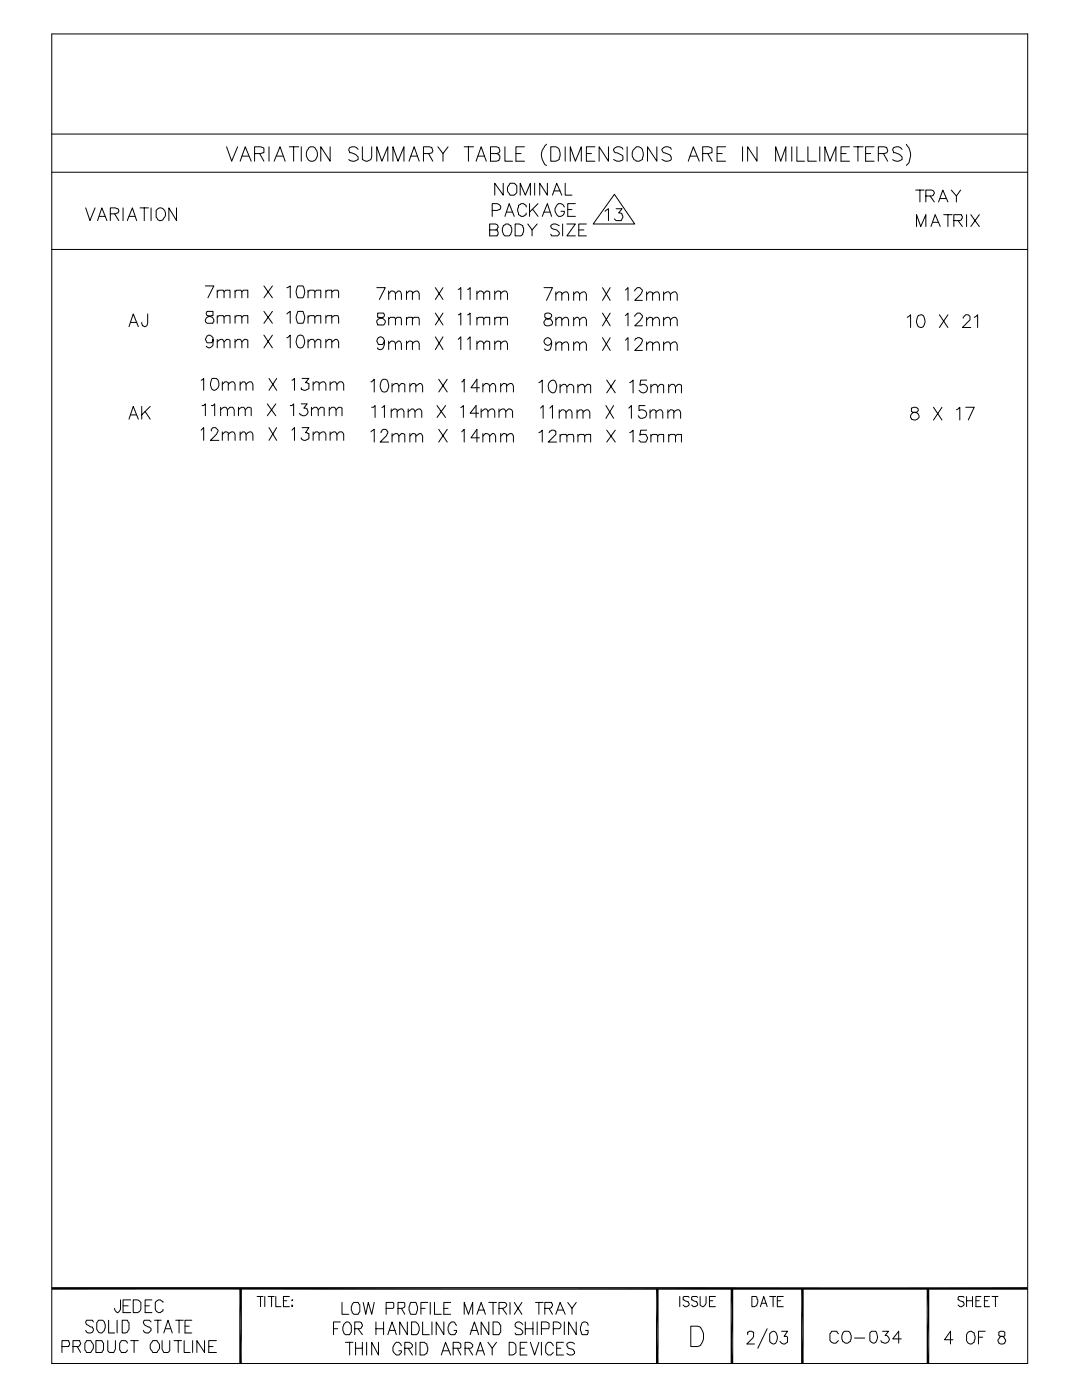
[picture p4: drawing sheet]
<svg xmlns="http://www.w3.org/2000/svg" width="216mm" height="279mm" viewBox="0 0 216 279" stroke-linecap="round" stroke-linejoin="round" font-family="sans-serif">
<g fill="none" stroke="#000" stroke-width=".2">
<path d="M10.3 6.8h194.8v265.3h-194.8zM10.3 34.4h194.8M10.3 26.8h194.8M45.2 29.3l1 2.9 1.2-2.9M47.9 32.2l1-2.9 1.2 2.9M48.3 31.2h1.3M50.8 30.6h1.2l.7-.1v-.9l-.7-.3h-1.2v2.9M51.8 30.6l.9 1.6M53.7 29.3v2.9M54.7 32.2l1.2-2.9 1 2.9M55.2 31.2h1.2M57.7 29.3h1.9"/>
<path d="M58.6 29.3v2.9M60.1 29.3v2.9M61.6 29.5l.4-.2a.97 .97 0 0 1 1.2 .7 1.36 1.36 0 0 1 .1 1.5 1.36 1.36 0 0 1-1.3 .7 1.5 1.5 0 0 1-.5-2.4zM65.9 29.3v2.9l-1.9-2.9v2.9M71.5 29.8a1.07 1.07 0 0 0-1.9 0l.2 .7 1.2 .3 .5 .5v.5a1.38 1.38 0 0 1-1.9 0M72.3 29.3v2.5l.7 .4h.3l.7-.4 .2-.5v-2M75.2 32.2v-2.9l1 2.9 1.2-2.9v2.9M78.4 32.2v-2.9l1 2.9 1.2-2.9v2.9M81.6 32.2l1-2.9 1.1 2.9M82 31.2h1.3M84.5 30.6h1.2l.5-.1a.85 .85 0 0 0 0-1l-.5-.2h-1.2v2.9M85.5 30.6l.9 1.6"/>
<path d="M87.4 29.3l1 1.3 1-1.3M88.4 30.6v1.6M92.6 29.3h1.9M93.5 29.3v2.9M95 32.2l1-2.9 1 2.9M95.3 31.2h1.4M97.9 30.6h1.2l.5-.1a.85 .85 0 0 0 0-1l-.5-.2h-1.2v2.9h1.2l.5-.2 .1-.8-.1-.4-.5-.2M100.4 36.6v2.3l-1.7-2.3v2.3M100.8 29.3v2.9h1.5M101.8 36.6h.8l.5 .5v1.3l-.5 .5h-.8a1.71 1.71 0 0 1-.4-1.8zM103 30.6h1M103.8 38.9v-2.3l1 2.3 1-2.3v2.3"/>
<path d="M104.6 29.3h-1.6v2.9h1.6M106.7 36.6v2.3M109.1 28.8l-.4 .3a2.67 2.67 0 0 0 .4 3.9M109.2 36.6v2.3l-1.5-2.3v2.3M109.9 29.3h1a1.63 1.63 0 0 1 .7 2.2v.3l-.7 .4h-1zM110.2 38.9l.9-2.3 1 2.3M110.6 38.1h1.2M112.8 36.6v2.3h1.3M112.8 29.3v2.9M113.8 32.2v-2.9l1 2.9 1.2-2.9v2.9M117 30.6h1M118.7 29.3h-1.7v2.9h1.7"/>
<path d="M121.4 29.3v2.9l-1.9-2.9v2.9M122.6 38.8l4.1 5.9h-8.3zM124.3 29.8a1.01 1.01 0 0 0-1-.5 1.01 1.01 0 0 0-.9 .7l.4 .5h.3l1.2 .7v.6a1.38 1.38 0 0 1-1.9 0M125.1 29.3v2.9M127 29.3a1.14 1.14 0 0 1 1.4 1.2l-.2 1.3-.7 .4a1.36 1.36 0 0 1-1.3-.7 1.36 1.36 0 0 1 .1-1.5zM131.1 29.3v2.9l-1.9-2.9v2.9M133.9 29.8a1.01 1.01 0 0 0-.9-.5 1.01 1.01 0 0 0-.9 .7l.3 .5 1 .3a.87 .87 0 0 1 .4 1.2l-1 .2-.7-.4M137.3 32.2l1-2.9 1.2 2.9M137.7 31.2h1.3M140.2 30.6h1.2l.7-.1v-.9l-.7-.3h-1.2v2.9M141.2 30.6l.9 1.6M143.1 30.6h1"/>
<path d="M144.8 29.3h-1.7v2.9h1.7M148.2 29.3v2.9M151 29.3v2.9l-1.8-2.9v2.9M154.8 32.2v-2.9l1 2.9 1-2.9v2.9M158 29.3v2.9M159 29.3v2.9h1.5M161.2 29.3v2.9h1.7M163.6 29.3v2.9M164.6 32.2v-2.9l1 2.9 1.2-2.9v2.9M167.8 30.6h1M169.5 29.3h-1.7v2.9h1.7M170.3 29.3h1.9"/>
<path d="M171.2 29.3v2.9M172.7 30.6h1M174.4 29.3h-1.7v2.9h1.7M175.3 30.6h1.1l.6-.1a.85 .85 0 0 0 0-1l-.6-.2h-1.1v2.9M176.3 30.6l.8 1.6M180 29.8a1.07 1.07 0 0 0-1.9 0l.2 .7 1.2 .3 .5 .5v.5a1.38 1.38 0 0 1-1.9 0M180.8 28.8a3.4 3.4 0 0 1 .6 3.7l-.6 .5M182.7 37.9h1.7M183.6 37.9v2.4M184.7 39.1h1.2l.4-.2 .1-.3-.1-.5-.4-.2h-1.2v2.4M185.6 39.1l.8 1.2M187.6 39.6h1.2"/>
<path d="M189.8 37.9l1 1.2 .9-1.2M190.8 39.1v1.2M10.3 49.8h194.8M17.1 41.5l.8 2.5 1.1-2.5M19.5 44l.8-2.5 1 2.5M19.8 43.2h1.2M22 42.7h1l.5-.2 .2-.3-.2-.5-.5-.2h-1v2.5M22.9 42.7l.8 1.3M24.6 41.5v2.5M25.4 44l1-2.5 .9 2.5M25.7 43.2h1.2M27.9 41.5h1.7"/>
<path d="M28.8 41.5v2.5M30.1 41.5v2.5M31.2 42a1.09 1.09 0 0 1 1.6-.1 1.09 1.09 0 0 1-.1 1.6 .7 .7 0 0 1-.7 .5 .7 .7 0 0 1-.7-.5l-.1-.2zM35.2 41.5v2.5l-1.5-2.5v2.5M41 57.1h1.7l-1.2 2.3M43.3 58.3l.4-.4h.8l.2 .4v1.1M43.3 57.9v1.5M44.7 58.3l.3-.4h.9v1.5M46.9 58.3l.3-.4h.9l.2 .4v1.1M46.9 57.9v1.5M48.3 58.3l.3-.4h.8v1.5M52.7 57.1l1.7 2.3"/>
<path d="M54.4 57.1l-1.7 2.3M57.2 57.4l.7-.3v2.3M59.4 57.1h1.1a2.21 2.21 0 0 1 0 2.3h-1.1a2.21 2.21 0 0 1 0-2.3zM61.5 58.3l.3-.4h.9l.1 .4v1.1M61.5 57.9v1.5M62.8 58.3l.4-.4h.8v1.5M65 58.3l.4-.4h.8v1.5M65 57.9v1.5M66.2 58.3l.5-.4h.7l.2 .4v1.1M75.2 57.4h1.7l-1.2 2.4M77.6 58.6l.5-.5 .6 .2 .2 .3v1.2M77.6 58.1v1.7"/>
<path d="M78.9 58.6l.5-.5h.4l.1 .2 .2 .3v1.2M81.1 58.6l.5-.5 .7 .2v1.5M81.1 58.1v1.7M82.3 58.6l.3-.3 .7-.2 .4 .5v1.2M86.9 57.4l1.5 2.4M88.4 57.4l-1.5 2.4M91.4 57.7l.5-.3v2.4M93.3 57.7l.5-.3v2.4M95.2 58.6l.5-.5 .7 .2 .1 .3v1.2M95.2 58.1v1.7M96.5 58.6l.5-.5 .7 .2v1.5M97.7 45.9h1.2l.3-.2 .2-.3-.2-.5-.3-.2h-1.2v2.4h1.5a.97 .97 0 0 0 0-1.2h-.3"/>
<path d="M98.2 42h1l.5-.2 .2-.7-.7-.5h-1v2.6M98.7 58.6l.5-.5 .7 .2v1.5M98.7 58.1v1.7M99.9 58.6l.3-.3 .7-.2 .4 .5v1.2M100.4 45l.5-.3a1.16 1.16 0 0 1 1.2 .9 1.96 1.96 0 0 1-.5 1.5h-.8a1.63 1.63 0 0 1-.4-2.1zM100.8 43.2l.8-2.6 1 2.6M101.1 42.3h1.2M102.8 44.7h.8l.7 .3a1.63 1.63 0 0 1-.3 2.1h-1.2zM105 41.3v-.3l-.5-.4h-.5l-.5 .4-.2 .7 .2 1.1 .5 .4h.5l.5-.4v-.3M105.3 44.7l.9 1.2 1-1.2M105.7 40.6v2.6M106.2 45.9v1.2"/>
<path d="M106.3 41.8l1.1 1.4M107.4 40.6l-1.7 1.7M108.2 43.2l1-2.6 .9 2.6M108.5 57.4h1.7l-1.1 2.5M108.5 42.3h1.2M110.9 58.8l.5-.5 .7 .1v1.5M110.9 58.3v1.6M111.6 45l-.7-.3h-.5l-.5 .3 .2 .6 1 .3 .5 .5v.3l-.3 .4h-1.2l-.2-.4M112.1 58.8l.3-.4 .7-.1 .4 .5v1.1M112.3 44.7v2.4M112.6 41.3a.87 .87 0 0 0-.6-.6 .87 .87 0 0 0-.9 .3 1.46 1.46 0 0 0 .3 2.2 .93 .93 0 0 0 1.2-1h-.7M113.1 44.7h1.7l-1.7 2.4h1.7"/>
<path d="M113.3 41.8h.8M114.5 58.8l.5-.5h.3l.4 .5v1.1M114.5 58.3v1.6M114.8 40.6h-1.5v2.6h1.5M115.5 45.9h1M115.7 58.8l.3-.4 .7-.1 .3 .5v1.1M117 44.7h-1.5v2.4h1.5M120.2 57.4l1.6 2.5M120.7 42.2l.7-.5v2.3M121.8 57.4l-1.6 2.5M122.9 41.7h1.2l-.7 .8 .7 .2 .2 .6-.3 .7h-1.1l-.3-.3M124.8 57.9l.5-.5v2.5"/>
<path d="M126.7 58.1v-.2l.5-.5h.5l.5 .5-.4 .9-1.1 1.1h1.5M129 58.8l.5-.5 .7 .1v1.5M129 58.3v1.6M130.2 58.8l.4-.4 .6-.1 .4 .5v1.1M132.4 58.8l.4-.4 .6-.1 .4 .5v1.1M132.4 58.3v1.6M133.8 58.8l.3-.4 .7-.1 .3 .5v1.1M182.9 45.2v-2.4l.8 2.4 1-2.4v2.4M185.8 45.2l.8-2.4 1 2.4M186.1 44.4h1.2M187.3 40.3l.8-2.4 1 2.4M188.3 42.8h1.7"/>
<path d="M189.1 42.8v2.4M190.3 44h1.2l.4-.1 .1-.4-.1-.7h-1.6v2.4M191.2 44l.8 1.2M192.9 42.8v2.4M193.7 42.8l1.7 2.4M195.4 42.8l-1.7 2.4M25.7 65.2l.9-2.5 1 2.5M26.1 64.3h1.2M29.5 62.7v1.8l-.2 .5-.3 .2-.6-.2-.1-.7M40.1 75.9l.5-.4v2.4M41.3 62.1l-.2 .6 .2 .3h.2a1.16 1.16 0 0 1 1.2 1.2l-.2 .3h-1.2l-.3-.3a1.22 1.22 0 0 1 1.5-1.2v-.9zM42.3 75.5h.9a1.33 1.33 0 0 1 .5 1.4 1.33 1.33 0 0 1-1 1 1.62 1.62 0 0 1-.4-2.4z"/>
<path d="M42.5 67.7v.4l-.3 .3h-.9l-.3-.7 .3-.6 .4-.2 .5 .2 .3 .3v1.5l-.3 .4a.65 .65 0 0 1-1.1-.2M43.3 68.2l.4-.3 .7-.2 .3 .5v1.2M43.3 63.3l.4-.3h.8l.2 .3v1.2M43.3 63v1.5M43.3 67.7v1.7M44.4 76.7l.5-.5 .7 .2v1.5M44.4 76.2v1.7M44.7 68.2l.5-.5 .7 .2v1.5M44.7 63.3l.3-.3h.9v1.5M45.6 76.7l.3-.3 .7-.2 .3 .5v1.2M46.9 68.2l.5-.5h.5l.4 .5v1.2M46.9 63.3l.3-.3h.9l.2 .3v1.2"/>
<path d="M46.9 63v1.5M46.9 67.7v1.7M47.9 76.7l.5-.5h.4l.1 .2 .2 .3v1.2M47.9 76.2v1.7M48.3 68.2l.5-.5 .6 .2v1.5M48.3 63.3l.3-.3h.8v1.5M49.1 76.7l.3-.3 .7-.2 .4 .5v1.2M52.7 66.9l1.7 2.5M52.7 62.1l1.7 2.4M53.7 75.5l1.5 2.4M54.4 66.9l-1.7 2.5M54.4 62.1l-1.7 2.4"/>
<path d="M55.2 75.5l-1.5 2.4M57.2 67.4h.2l.5-.5v2.5M57.2 62.7l.7-.6v2.4M58.3 75.9l.5-.4v2.4M59.4 67.1a.72 .72 0 0 1 1.2 .3 1.53 1.53 0 0 1-.5 2h-.3a1.62 1.62 0 0 1-.4-2.3zM59.4 62.1h1.1a2.21 2.21 0 0 1 0 2.4h-1.1a2.21 2.21 0 0 1 0-2.4zM60.3 75.5h1.3l-.6 .9 .6 .1v1.1a1.28 1.28 0 0 1-1.5 .1v-.3M61.5 68.2l.5-.5h.5l.3 .5v1.2M61.5 63.3l.3-.3h.9l.1 .3v1.2M61.5 63v1.5M61.5 67.7v1.7M62.5 76.7l.5-.5 .7 .2v1.5"/>
<path d="M62.5 76.2v1.7M62.8 68.2l.5-.5 .7 .2v1.5M62.8 63.3l.4-.3h.8v1.5M63.7 76.7l.3-.3 .7-.2 .3 .5v1.2M65 68.2l.5-.5 .7 .2v1.5M65 63.3l.4-.3h.8v1.5M65 63v1.5M65 67.7v1.7M65.9 76.7l.3-.3 .7-.2 .3 .5v1.2M65.9 76.2v1.7M66.2 68.2l.7-.5h.3l.4 .5v1.2M66.2 63.3l.5-.3h.7l.2 .3v1.2"/>
<path d="M67.2 76.7l.5-.5h.5l.4 .5v1.2M74 76.2h.2l.5-.5v2.5M75.4 62.5v.8a1.93 1.93 0 0 1 1.5 .7v.3l-.4 .6h-1.1a.86 .86 0 0 1 .5-1.4l.6-.2 .2-.3-.2-.5zM76.2 75.9a.72 .72 0 0 1 1.2 .3 1.53 1.53 0 0 1-.5 2h-.4a1.62 1.62 0 0 1-.3-2.3zM76.7 68.1l-.3 .6h-.9l-.3-.6 .2-.5a.68 .68 0 0 1 1.1 0 1.69 1.69 0 0 1-.5 2.2l-.6-.2v-.2M77.6 68.6l.5-.5 .6 .1 .2 .4v1.2M77.6 63.7l.3-.4h.8l.2 .4v1.2M77.6 63.3v1.6M77.6 68.1v1.7M78.2 77l.4-.3 .6-.2 .4 .5v1.2M78.2 76.5v1.7M78.9 68.6l.5-.5h.4l.1 .1 .2 .4v1.2"/>
<path d="M78.9 63.7l.3-.4h.7l.2 .4v1.2M79.6 77l.5-.5 .7 .2v1.5M81.1 68.6l.5-.5 .7 .1v1.6M81.1 63.7l.3-.4h.9v1.6M81.1 63.3v1.6M81.1 68.1v1.7M81.8 77l.5-.5 .7 .2v1.5M81.8 76.5v1.7M82.3 68.6l.3-.4 .7-.1 .4 .5v1.2M82.3 63.7l.3-.4h.9l.2 .4v1.2M83 77l.7-.5h.3l.3 .5v1.2M86.9 67.2l1.5 2.6"/>
<path d="M86.9 62.5l1.5 2.4M87.5 75.7l1.7 2.5M88.4 67.2l-1.5 2.6M88.4 62.5l-1.5 2.4M89.2 75.7l-1.7 2.5M91.4 67.7l.5-.5v2.6M91.4 62.8l.5-.3v2.4M92.1 76.2h.2l.3-.5v2.5M93.3 67.7l.5-.5v2.6M93.3 62.8l.5-.3v2.4M95.2 68.6l.5-.5 .7 .1 .1 .4v1.2M95.2 63.7l.3-.4h.9l.1 .4v1.2"/>
<path d="M95.2 63.3v1.6M95.2 68.1v1.7M95.7 77.4h-1.7l1.2-1.7v2.5M96.4 77l.5-.5 .6 .2 .2 .3v1.2M96.4 76.5v1.7M96.5 68.6l.5-.5 .7 .1v1.6M96.5 63.7l.4-.4h.8v1.6M97.7 77l.5-.5h.4l.1 .2 .2 .3v1.2M98.7 68.6l.5-.5 .7 .1v1.6M98.7 63.7l.4-.4h.8v1.6M98.7 63.3v1.6M98.7 68.1v1.7"/>
<path d="M99.9 77l.5-.5 .7 .2v1.5M99.9 68.6l.3-.4 .7-.1 .4 .5v1.2M99.9 63.7l.3-.4h.9l.2 .4v1.2M99.9 76.5v1.7M101.1 77l.3-.3 .7-.2 .3 .5v1.2M107.5 76.4l.7-.5v2.5M108.7 62.7v.6l.7 .4h.5l.3 .5a.85 .85 0 0 1-.8 .8 .85 .85 0 0 1-.9-.8l.4-.5a.92 .92 0 0 0 1.2-.9 .97 .97 0 0 0-1.4-.1zM109.6 76.4l.3-.4 .5-.1a1.5 1.5 0 0 1 0 2.5h-.2a1.34 1.34 0 0 1-.6-2zM110.1 68.2a.76 .76 0 0 1-1 .7 .76 .76 0 0 1-.4-1.1 .76 .76 0 0 1 1.2-.1 2.18 2.18 0 0 1-.2 2.1l-.6 .1-.4-.1v-.2M110.9 68.7l.5-.5 .7 .2v1.5M110.9 63.8l.5-.5 .7 .2v1.5M110.9 63.3v1.7"/>
<path d="M110.9 68.2v1.7M111.8 77.2l.3-.3 .7-.2 .3 .5v1.2M111.8 76.7v1.7M112.1 68.7l.3-.3 .7-.2 .4 .5v1.2M112.1 63.8l.3-.3 .7-.2 .4 .5v1.2M113.1 77.2l.5-.5 .7 .2 .2 .3v1.2M114.5 68.7l.5-.5h.3l.4 .5v1.2M114.5 63.8l.5-.5h.3l.4 .5v1.2M114.5 63.3v1.7M114.5 68.2v1.7M115.3 77.2l.4-.3 .6-.2 .4 .5v1.2M115.3 76.7v1.7"/>
<path d="M115.7 68.7l.3-.3 .7-.2 .3 .5v1.2M115.7 63.8l.3-.3 .7-.2 .3 .5v1.2M116.7 77.2l.5-.5 .7 .2v1.5M120.2 67.4l1.6 2.5M120.2 62.5l1.6 2.5M121.1 75.9l1.7 2.5M121.8 67.4l-1.6 2.5M121.8 62.5l-1.6 2.5M122.8 75.9l-1.7 2.5M124.8 67.9l.5-.5v2.5M124.8 63l.5-.5v2.5M125.6 76.4l.7-.5v2.5"/>
<path d="M126.7 67.9a.87 .87 0 0 1 1.1-.3h.2l.2 .5-.4 .6-1.1 1.2h1.5M126.7 63.2v-.2l.5-.5h.5l.5 .5v.3l-.4 .5-1.1 1.2h1.5M129 75.9h-1.2l-.1 1a.94 .94 0 0 1 1.5 .7l-.2 .5a.88 .88 0 0 1-1.5-.2M129 68.7l.5-.5 .7 .2v1.5M129 63.8l.5-.5 .7 .2v1.5M129 63.3v1.7M129 68.2v1.7M129.9 77.2l.3-.3 .7-.2 .3 .5v1.2M129.9 76.7v1.7M130.2 68.7l.4-.3 .6-.2 .4 .5v1.2M130.2 63.8l.4-.3 .6-.2 .4 .5v1.2M131.2 77.2l.5-.5 .7 .2v1.5"/>
<path d="M132.4 68.7l.4-.3 .6-.2 .4 .5v1.2M132.4 63.8l.4-.3 .6-.2 .4 .5v1.2M132.4 63.3v1.7M132.4 68.2v1.7M133.4 77.2l.5-.5h.6l.3 .5v1.2M133.4 76.7v1.7M133.8 68.7l.3-.3 .7-.2 .3 .5v1.2M133.8 63.8l.3-.3 .7-.2 .3 .5v1.2M134.8 77.2l.5-.5 .7 .2v1.5M181 63.3l.7-.5v2.6M183.2 63l.7-.2a1.48 1.48 0 0 1 .5 2.1l-.2 .3-.5 .2a1.2 1.2 0 0 1-.8-1.4zM187.5 62.8l1.6 2.6"/>
<path d="M189.1 62.8l-1.6 2.6M192.2 63.5v-.2l.5-.5h.5l.3 .4v.6l-1.5 1.6h1.7M194.4 63.3l.7-.5v2.6M25.7 83.7l.9-2.6 1 2.6M26.1 82.8h1.2M28.3 81.1v2.6M29 82.1l1 1.6M30 81.1l-1.7 1.7M40.1 85.9l.5-.6v2.6M40.3 80.9h.3l.4-.3v2.4M42.2 80.9h.3l.3-.3v2.4M42.2 86v-.3l.3-.4h.5l.5 .6-.3 .8-1.2 1.2h1.7"/>
<path d="M44 81.8l.4-.4 .6-.1 .4 .5v1.2M44 81.3v1.7M44.4 86.7l.5-.5 .7 .2v1.5M44.4 86.2v1.7M45.4 81.8l.5-.5h.5l.3 .5v1.2M45.6 86.7l.3-.3 .7-.2 .3 .5v1.2M47.6 81.8l.3-.4 .7-.1 .3 .5v1.2M47.6 81.3v1.7M47.9 86.7l.5-.5h.4l.1 .2 .2 .3v1.2M47.9 86.2v1.7M48.9 81.8l.5-.5 .7 .1v1.6M49.1 86.7l.3-.3 .7-.2 .4 .5v1.2"/>
<path d="M53.3 80.6l1.7 2.4M53.7 85.3l1.5 2.6M55 80.6l-1.7 2.4M55.2 85.3l-1.5 2.6M57.9 80.9h.4l.3-.3v2.4M58.3 85.9l.5-.6v2.6M60.1 80.6h1.2l-.7 .8a.79 .79 0 0 1 .8 1.1 .79 .79 0 0 1-1.3 .3h-.2l-.1-.3M60.3 85.3h1.3l-.6 1.1 .6 .1v1l-.6 .4a.65 .65 0 0 1-.9-.5M62.1 81.8l.4-.4 .7-.1 .3 .5v1.2M62.1 81.3v1.7M62.5 86.7l.5-.5 .7 .2v1.5M62.5 86.2v1.7"/>
<path d="M63.5 81.8l.5-.5 .7 .1v1.6M63.7 86.7l.3-.3 .7-.2 .3 .5v1.2M65.7 81.8l.5-.5h.5l.4 .5v1.2M65.7 81.3v1.7M65.9 86.7l.3-.3 .7-.2 .3 .5v1.2M65.9 86.2v1.7M67.1 81.8l.5-.5 .6 .1v1.6M67.2 86.7l.5-.5h.5l.4 .5v1.2M74 86.2l.7-.5v2.5M74.2 81.3h.3l.3-.4v2.4M76 86.4a.68 .68 0 0 1 .7-.7 .68 .68 0 0 1 .7 .7l-.4 .6-1.1 1.2h1.7M76.2 81.3l.5-.4v2.4"/>
<path d="M78.1 82.1l.5-.5 .6 .2v1.5M78.1 81.6v1.7M78.2 87l.7-.5h.3l.4 .5v1.2M78.2 86.5v1.7M79.2 82.1l.7-.5h.4l.3 .5v1.2M79.6 87l.5-.5 .7 .2v1.5M81.4 82.1l.7-.5h.4l.3 .5v1.2M81.4 81.6v1.7M81.8 87l.5-.5 .7 .2v1.5M81.8 86.5v1.7M82.8 82.1l.7-.5h.3l.4 .5v1.2M83 87l.7-.5h.3l.3 .5v1.2"/>
<path d="M87.2 80.9l1.7 2.4M87.5 85.7l1.7 2.5M88.9 80.9l-1.7 2.4M89.2 85.7l-1.7 2.5M91.9 81.3l.6-.4v2.4M92.1 86.2l.5-.5v2.5M95.5 82.5h-1.7l1.2-1.6v2.4M95.7 87.4h-1.7l1.2-1.7v2.5M96 82.1l.7-.5h.3l.4 .5v1.2M96 81.6v1.7M96.4 87l.5-.5 .6 .2 .2 .3v1.2M96.4 86.5v1.7"/>
<path d="M97.4 82.1l.6-.5h.4l.3 .5v1.2M97.7 87l.5-.5h.4l.1 .2 .2 .3v1.2M99.6 82.1l.6-.5h.4l.3 .5v1.2M99.6 81.6v1.7M99.9 87l.5-.5 .7 .2v1.5M99.9 86.5v1.7M100.9 82.1l.5-.5 .7 .2 .2 .3v1.2M101.1 87l.3-.3 .7-.2 .3 .5v1.2M107.5 86.4l.7-.5v2.3M107.9 81.4l.5-.5v2.6M109.6 86.4a.87 .87 0 0 1 1.1-.4h.2v.7l-1.5 1.5h1.7M109.7 81.4l.5-.5v2.6"/>
<path d="M111.6 82.3l.5-.5 .7 .2 .1 .3v1.2M111.6 81.8v1.7M111.8 87l.3-.3h.8l.2 .3v1.2M111.8 86.7v1.5M112.9 82.3l.6-.5h.3l.2 .2 .1 .3v1.2M113.1 87l.4-.3h.8l.2 .3v1.2M115.1 82.3l.6-.5 .6 .2v1.5M115.1 81.8v1.7M115.3 87l.4-.3h.8l.2 .3v1.2M115.3 86.7v1.5M116.3 82.3l.4-.3 .6-.2 .4 .5v1.2M116.7 87l.3-.3h.9v1.5"/>
<path d="M120.9 80.9l1.5 2.6M121.1 85.9l1.7 2.3M122.4 80.9l-1.5 2.6M122.8 85.9l-1.7 2.3M125.5 81.4l.5-.5v2.6M125.6 86.4l.7-.5v2.3M128.7 80.9h-1.2v1.1a.94 .94 0 0 1 1.1-.1 .94 .94 0 0 1 .4 .9 .97 .97 0 0 1-1.5 .5l-.2-.3M129 85.9h-1.2l-.1 1 .1-.2h1.1l.3 .7-.3 .8h-1.1l-.3-.3M129.7 82.3l.5-.5 .7 .2v1.5M129.7 81.8v1.7M129.9 87l.3-.3h.9l.1 .3v1.2M129.9 86.7v1.5"/>
<path d="M130.9 82.3l.3-.3 .7-.2 .3 .5v1.2M131.2 87l.4-.3h.8v1.5M133.3 82.3l.5-.5 .7 .2v1.5M133.3 81.8v1.7M133.4 87l.4-.3h.8l.2 .3v1.2M133.4 86.7v1.5M134.5 82.3l.3-.3 .7-.2 .3 .5v1.2M134.8 87l.3-.3h.9v1.5M181.9 81.4v.7l.3 .2a.93 .93 0 0 1 1.2 1 .95 .95 0 0 1-.9 .5 .95 .95 0 0 1-.8-.5 .93 .93 0 0 1 1.2-1l.3-.3v-.4a.97 .97 0 0 0-1.3-.2zM186.3 81.3l1.7 2.5M188 81.3l-1.7 2.5M190.8 81.8l.7-.5v2.5"/>
<path d="M192.7 81.3h1.7l-1.2 2.5M24 259.4v1.9l-.5 .7a.88 .88 0 0 1-.6-.9M26.1 259.4h-1.5v2.6h1.5M26.6 259.4h.8l.7 .5v1.4l-.3 .5-.4 .2h-.8zM30.3 259.4h-1.3v2.6h1.3M32.5 259.9v-.1l-.5-.4-.7 .2-.3 .3v1.4a.85 .85 0 0 0 .6 .7 .85 .85 0 0 0 .9-.4v-.3M51.3 258.7h1.2M52 258.7v2.1M52.8 258.7v2.1M53.5 258.7h1.2M54.2 258.7v2.1M55 258.7v2.1h1"/>
<path d="M56.6 259.6h.6M57.7 258.7h-1.1v2.1h1.1M58.3 259.4h.1l-.1 .2zM68.2 259.9v2.4h1.4M72.5 259.9l.5 2.4 .5-2.4 .7 2.4 .5-2.4M82 259.9h1l.1 .4a2.04 2.04 0 0 1-.1 2h-1l-.2-.3a2.04 2.04 0 0 1 .2-2.1zM85.3 259.9h-1.3v2.4M85.9 259.9v2.4M86.7 259.9v2.4h1.4M89.9 259.9h-1.3v2.4h1.3M97.5 259.9h1.6M98.4 259.9v2.4"/>
<path d="M101.8 259.9v2.4M102.6 259.9l1.5 2.4M104.1 259.9l-1.5 2.4M106.8 259.9h1.6M107.5 259.9v2.4M113.3 259.9l.8 1.2 .9-1.2M135.6 258.7v2.1M137.5 258.9l-.2-.2h-.8l-.2 .2v.5l1 .4 .2 .6-.5 .4h-.3l-.4-.4M139.2 258.9l-.2-.2h-.8l-.2 .2v.5l1 .4 .2 .3v.3l-.5 .4h-.4l-.3-.4M139.7 258.7v1.7l.5 .4 .5-.4 .2-.3v-1.4M141.6 259.6h.6M142.7 258.7h-1.1v2.1h1.1"/>
<path d="M150 258.7h.9l.1 .2v.3a1.02 1.02 0 0 1 0 1.1 1.02 1.02 0 0 1-1 .5zM153.6 258.7h1.2M154.3 258.7v2.1M155.1 259.6h.7M156.3 258.7h-1.2v2.1h1.2M192.4 258.9l-.2-.2h-.9l-.1 .2v.5l1 .4 .2 .3v.3l-.5 .4h-.4l-.3-.4M192.9 259.6h1.2M192.9 258.7v2.1M194.1 258.7v2.1M194.7 259.6h.7M195.7 258.7h-1v2.1h1M196.4 259.6h.7"/>
<path d="M197.4 258.7h-1v2.1h1M198 258.7h1.1M198.6 258.7v2.1M12.4 268.7h1.3a.97 .97 0 0 0 0-1.2h-1.3v2.4M14.6 268.7h1l.3-.1 .2-.4-.2-.7h-1.3v2.4M15.4 268.7l.7 1.2M17.3 267.5h.8a1.71 1.71 0 0 1 .4 1.9l-.4 .5h-.8l-.4-.5v-1.3zM18.6 263.8l-.1-.3h-1.2l-.2 .5a2.03 2.03 0 0 0 1.4 .8 .73 .73 0 0 1-.4 1.2h-.5l-.3-.1-.2-.4M19.1 267.5h1.2l.4 .6v1.3l-.4 .5h-1.2zM19.6 263.5h.4a.87 .87 0 0 1 1 .8 1.98 1.98 0 0 1-.7 1.7 .91 .91 0 0 1-1-.7v-1.3zM21.5 267.5v2.1l.3 .3h.9l.3-.7v-1.7M21.7 263.5v2.5h1.2"/>
<path d="M23.4 263.5v2.5M24.4 263.5h1l.3 .5v1.3l-.3 .6-.3 .1h-.7zM24.6 260.6h1M25.4 268.1l-.3-.6h-.9l-.3 .6v1.3l.3 .5h.9l.3-.5M26.1 267.5h1.5M26.8 267.5v2.4M29 260.6h.8M30.1 263.8l-.3-.3h-1a.65 .65 0 0 0 .2 1l.8 .3 .3 .4v.3l-.5 .5h-.5l-.3-.1-.2-.4M30.5 267.5h.8a1.71 1.71 0 0 1 .4 1.9l-.4 .5h-.8a1.71 1.71 0 0 1-.4-1.8zM30.8 263.5h1.4M31.5 263.5v2.5M32.3 267.5v1.7l.4 .7h.8l.4-.3v-2.1"/>
<path d="M32.7 266l.8-2.5 .9 2.5M33 265.2h1M34.7 267.5h1.5M35.1 263.5h1.5M35.6 267.5v2.4M35.7 263.5v2.5M36.7 267.5v2.4h1.2M36.9 264.7h.9M38.3 263.5h-1.4v2.5h1.4M38.4 267.5v2.4M40.8 267.5v2.4l-1.5-2.4v2.4M41.7 268.7h.8"/>
<path d="M43.2 267.5h-1.5v2.4h1.5M58.3 260.4l.1 .2-.1 .2zM66.5 265.2h.9M67.9 263.8h-1.4v2.6M68.6 264.3l.5-.5a.91 .91 0 0 1 1 .7v1.4l-.3 .5h-.9a1.63 1.63 0 0 1-.3-2.1zM68.9 267.9h1.5M69.8 267.9v2.5M70.3 260.3l.3-.4h.9l.3 .5v1.4l-.3 .5h-.9a1.63 1.63 0 0 1-.3-2zM70.8 265.2h1l.3-.2 .2-.3-.2-.7-.3-.2h-1v2.6M71 267.9v2.5M71 269.1h1.3M71.5 265.2l.8 1.2"/>
<path d="M72.3 267.9v2.5M73.2 267.9v2.5M75 265.2h1.5M75 263.8v2.6M75.5 267.9v2.5l-1.3-2.5v2.5M76.5 263.8v2.6M77 261.1h1.4l.2-.2v-.8l-.2-.2h-1.4v2.4M77.4 266.4l.8-2.6 .9 2.6M77.7 265.5h1.2M79.4 261.1h.9l.3-.2 .2-.1v-.7l-.2-.2h-1.2v2.4M80.1 268.6l-.5-.7h-.5a1.5 1.5 0 0 0 0 2.5h.5l.5-.5v-.3h-.5M80.1 261.1l.7 1.2"/>
<path d="M80.8 269.1h1.2l.3-.4v-.3l-.7-.5h-.8v2.5M81.3 263.8v2.6l-1.5-2.6v2.6M81.4 269.1l.9 1.3M82.1 263.8h.9a1.61 1.61 0 0 1 .1 2.6h-1zM83 267.9v2.5M83.8 267.9h.9l.5 .3v.4a1.37 1.37 0 0 1-.5 1.8h-.9zM84 261.1h.8M84.3 263.8v2.6h1.4M86.2 263.8v2.6M88.1 270.4l.8-2.5 1 2.5M88.4 269.6h1.2M88.6 263.8v2.6l-1.6-2.6v2.6"/>
<path d="M88.6 261.1h.8M90.4 269.1h1.4l.1-.2v-.7l-.5-.3h-1v2.5M91.1 264.5a.91 .91 0 0 0-1-.7 1.61 1.61 0 0 0-.2 2.6h.9l.3-.5v-.4h-.5M91.3 269.1l.6 1.3M92.6 262.3v-2.4l.9 2.4 .8-2.4v2.4M92.8 269.1h1.2l.3-.4v-.3l-.7-.5h-.8v2.5M93.5 269.1l.8 1.3M93.8 266.4l.9-2.6 .8 2.6M94 265.5h1.2M95 270.4l.8-2.5 .9 2.5M95.2 262.3l.8-2.4 .9 2.4M95.3 269.6h1.1"/>
<path d="M95.5 261.5h1.2M97.4 267.9l.8 1.2 .9-1.2M97.5 263.8v2.6l-1.5-2.6v2.6M98.2 269.1v1.3M98.4 263.8h.8l.4 .2 .3 .5v1.4l-.3 .5h-1.2zM99.6 261.1h.8l.4-.2 .3-.3v-.3l-.3-.4h-1.2v2.4M100.2 261.1l.9 1.2M101.6 267.9h.7l.3 .2 .4 .5v1.3l-.7 .5h-.7zM103.8 269.1h.8M104.3 264.3a.9 .9 0 0 0-1.3-.3l-.2 .7 .3 .3 .7 .2 .5 .5v.3l-.3 .4h-1l-.2-.4M104.8 265.2h1.5M104.8 263.8v2.6"/>
<path d="M105.2 267.9h-1.4v2.5h1.4M105.8 267.9l.9 2.5 .8-2.5M106.3 263.8v2.6M107.2 263.8v2.6M108 265.2h1.4l.2-.2v-.8l-.5-.4h-1.1v2.6M108 267.9v2.5M108.7 261.1h1l.4-.2 .1-.3-.1-.7h-1.4v2.4M109.6 261.1l.6 1.2M110.4 268.6l-.5-.7h-.5l-.5 .7v1.3l.5 .5h.5l.5-.5M110.4 265.2h1.2l.3-.5v-.4l-.6-.5h-.9v2.6M110.9 262.3l.9-2.4 1 2.4M111.1 269.1h.8"/>
<path d="M111.3 261.5h1.1M112.4 267.9h-1.3v2.5h1.3M112.6 263.8v2.6M114.1 261.1v1.2M114.6 268.2a.97 .97 0 0 0-1.5 0v.4l.4 .5 1 .3 .1 .7a.97 .97 0 0 1-1.5 0M115 263.8v2.6l-1.5-2.6v2.6M117.3 264.5v-.2a.69 .69 0 0 0-.7-.5 .69 .69 0 0 0-.6 .7 1.8 1.8 0 0 0 .2 1.9h1l.1-.9h-.5M137.8 264.7h1.4l.5 .1a2.76 2.76 0 0 1 0 3.8l-.5 .1h-1.4zM149.2 266.4v-.5l.3-.2 .9 .2v.8l-.2 .3-1.2 1.2h1.5M151.7 260.8l.7-2.1 .7 2.1M152.1 260.1h.8M153.1 265.2l-1.9 3.9"/>
<path d="M153.6 266.2l.3-.3 .5-.2a1.5 1.5 0 0 1 0 2.5l-.5-.1-.3-.4zM156 265.7h1.1l-.6 1h.5l.1 .2v1l-.5 .3h-.3l-.7-.5M167.3 266.2l-.3-.5h-1.1l-.3 .5v1.3l.3 .4 .9 .2 .5-.6M168.5 265.7h.8a1.42 1.42 0 0 1-.1 2.4 1.15 1.15 0 0 1-1.2-.9 1.96 1.96 0 0 1 .5-1.5zM170.5 267h2.1M173.9 265.7h.9a1.62 1.62 0 0 1-.4 2.4l-.5-.2-.3-.4v-1.5zM176.1 265.7h1.2l-.7 .8a.85 .85 0 0 1 .9 .9 .9 .9 0 0 1-.8 .7 .9 .9 0 0 1-.9-.6M179.8 267.2h-1.7l1.2-1.5v2.4M190.2 267.4h-1.7l1.2-1.7v2.5M193.2 265.9l.7-.2 .5 .3 .2 1.2-.2 .7-.3 .2a.72 .72 0 0 1-.8 .1 .72 .72 0 0 1-.4-.7v-1.1zM195.2 266.9h.9M196.6 265.7h-1.4v2.5"/>
<path d="M199.3 265.9v.6l.3 .2a.89 .89 0 0 1 1.1 1l-.2 .4-.9 .1-.3-.1-.2-.7a.97 .97 0 0 1 1.2-.7l.2-.2v-.6l-.3-.2z"/>
</g>
<path d="M10.3 257.4l194.8-.5v.5zM10.3 256.9h194.8l-194.8 .5zM47.8 257.2l.5 14.9h-.5zM47.8 257.2h.5v14.9zM130.9 257.2l.5 14.9h-.5zM130.9 257.2h.5v14.9zM145.8 257.2l.5 14.9h-.5zM145.8 257.2h.5v14.9zM159.9 257.2l.5 14.9h-.5zM159.9 257.2h.5v14.9zM184.9 257.2l.5 14.9h-.5zM184.9 257.2h.5v14.9z" fill="#000"/>
</svg>
